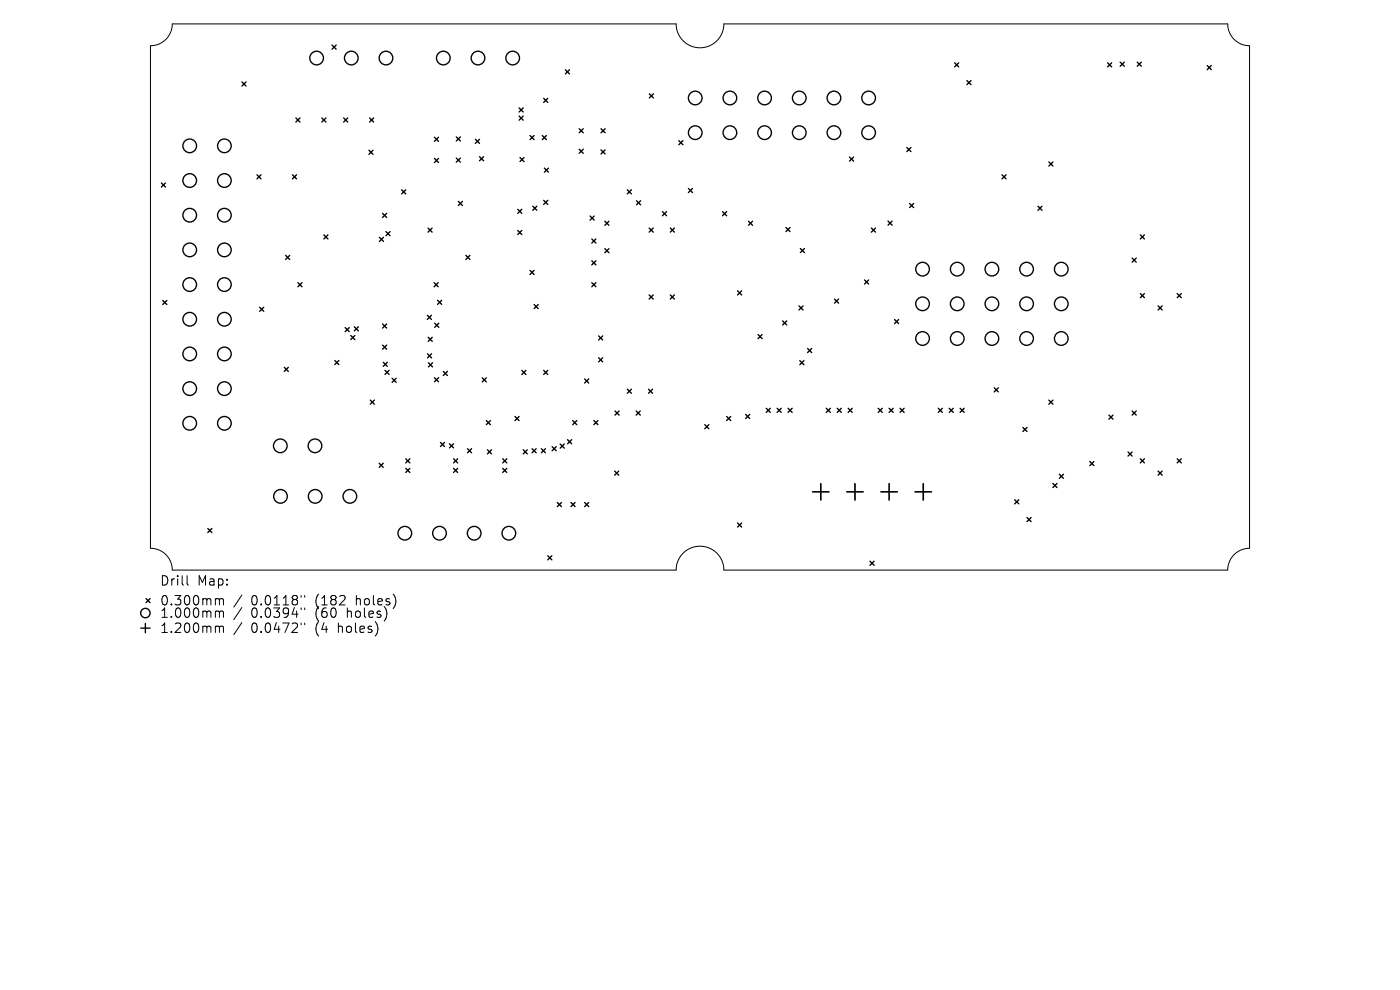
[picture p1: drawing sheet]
<svg xmlns="http://www.w3.org/2000/svg" width="297mm" height="210mm" viewBox="0 0 297 210" stroke-linecap="round" stroke-linejoin="round" font-family="sans-serif">
<defs><g id="words">
<g font-size="2.8">
<text x="33.8" y="124.5">Drill</text>
<text x="41.9" y="124.5">Map:</text>
<text x="33.8" y="128.7">0.300mm</text>
<text x="33.8" y="131.3">1.000mm</text>
<text x="53.3" y="128.7">0.0118&quot;</text>
<text x="53.3" y="131.3">0.0394&quot;</text>
<text x="67" y="128.7">(182</text>
<text x="67" y="131.3">(60</text>
<text x="73.9" y="131.3">holes)</text>
<text x="75.8" y="128.7">holes)</text>
<text x="33.8" y="134.5">1.200mm</text>
<text x="53.3" y="134.5">0.0472&quot;</text>
<text x="67" y="134.5">(4</text>
<text x="72" y="134.5">holes)</text>
</g>
</g></defs>
<g fill="none" stroke="#000" stroke-width=".21">
<path d="M36.6 5.1h106.8a5.1 5.1 0 0 0 5.1 5 5.1 5.1 0 0 0 5.1-5h106.9a4.6 4.6 0 0 0 4.6 4.6v106.6a4.6 4.6 0 0 0-4.6 4.6h-106.9a5.1 5.1 0 0 0-5.1-5 5.1 5.1 0 0 0-5.1 5h-106.8a4.6 4.6 0 0 0-4.7-4.6v-106.6a4.6 4.6 0 0 0 4.7-4.6zM39.7 122.1v1.7l.3 .3M46 127l.5 .1v.2M46 129.6h.3l.2 .3M46 132.8l.5 .1v.2M46.5 127.3l.3-.3 .5 .1 .1 1.2M46.5 127.3v1M46.5 129.9v1.1M46.5 133.1v1.1M46.5 129.9l.3-.3 .5 .1 .1 1.3M46.5 133.1l.3-.3 .5 .1 .1 1.3M51.3 126.2l-1.7 2.6"/>
<path d="M51.3 128.9l-1.7 2.5M51.3 132.1l-1.7 2.5M63.9 126.3v.4M63.9 129v.3M63.9 132.2v.3M64.6 126.3v.4M64.6 129v.3M64.6 132.2v.3"/>
</g>
<g fill="none" stroke="#000" stroke-width=".29">
<path d="M51.3 17.4l.9 .9M52.2 17.4l-.9 .9M70.4 9.6l.9 .8M71.3 9.6l-.9 .8M119.9 14.8l.9 .9M120.8 14.8l-.9 .9M137.8 19.9l.8 .9M138.6 19.9l-.8 .9M202.5 13.3l.9 .9M203.4 13.3l-.9 .9M205.1 17.1l.9 .9M206 17.1l-.9 .9"/>
<path d="M235 13.3l.8 .9M235.8 13.3l-.8 .9M237.6 13.2l.9 .9M238.5 13.2l-.9 .9M241.3 13.2l.8 .9M242.1 13.2l-.8 .9M256.1 13.9l.9 .9M257 13.9l-.9 .9M34.2 38.8l.9 .9M35.1 38.8l-.9 .9M54.5 37.1l.9 .8M55.4 37.1l-.9 .8"/>
<path d="M62 37.1l.9 .8M62.8 25l.8 .9M62.9 37.1l-.9 .8M63.6 25l-.8 .9M68.3 25l.8 .9M69.1 25l-.8 .9M72.9 25l.9 .9M73.8 25l-.9 .9M78.3 31.9l.8 .8M78.4 25l.9 .9M79.1 31.9l-.8 .8M79.3 25l-.9 .9"/>
<path d="M92.2 29.1l.8 .9M92.2 33.6l.8 .9M93 29.1l-.8 .9M93 33.6l-.8 .9M96.8 29l.9 .9M96.8 33.5l.9 .9M97.7 29l-.9 .9M97.7 33.5l-.9 .9M100.9 29.5l.8 .9M101.7 29.5l-.8 .9M101.7 33.2l.9 .9M102.6 33.2l-.9 .9"/>
<path d="M110.1 22.9l.9 .9M110.1 24.6l.9 .9M110.3 33.4l.9 .9M111 22.9l-.9 .9M111 24.6l-.9 .9M111.2 33.4l-.9 .9M112.4 28.8l.9 .8M113.3 28.8l-.9 .8M115 28.8l.9 .8M115.3 20.9l.9 .8M115.5 35.7l.9 .8M115.9 28.8l-.9 .8"/>
<path d="M116.2 20.9l-.9 .8M116.4 35.7l-.9 .8M122.9 27.3l.8 .9M122.9 31.6l.8 .9M123.7 27.3l-.8 .9M123.7 31.6l-.8 .9M127.5 27.3l.9 .9M127.5 31.8l.9 .9M128.4 27.3l-.9 .9M128.4 31.8l-.9 .9M144 29.8l.9 .9M144.9 29.8l-.9 .9"/>
<path d="M146 40l.9 .8M146.9 40l-.9 .8M180.2 33.3l.9 .9M181.1 33.3l-.9 .9M192.4 31.3l.9 .9M193.3 31.3l-.9 .9M212.6 37.1l.8 .8M213.4 37.1l-.8 .8M222.5 34.4l.9 .8M223.4 34.4l-.9 .8M60.6 54.2l.9 .8M61.5 54.2l-.9 .8"/>
<path d="M63.2 60l.9 .8M64.1 60l-.9 .8M68.7 49.8l.9 .9M69.6 49.8l-.9 .9M80.5 50.3l.9 .9M81.2 45.3l.8 .8M81.4 50.3l-.9 .9M81.9 49.1l.9 .9M82 45.3l-.8 .8M82.8 49.1l-.9 .9M85.2 40.3l.9 .8M86.1 40.3l-.9 .8"/>
<path d="M90.8 48.4l.9 .8M91.7 48.4l-.9 .8M92.1 60l.9 .8M93 60l-.9 .8M97.2 42.7l.9 .9M98.1 42.7l-.9 .9M98.8 54.2l.9 .8M99.7 54.2l-.9 .8M109.8 48.9l.9 .9M109.8 44.4l.9 .9M110.7 44.4l-.9 .9M110.7 48.9l-.9 .9"/>
<path d="M112.4 57.4l.9 .8M113 43.7l.9 .9M113.3 57.4l-.9 .8M113.9 43.7l-.9 .9M115.3 42.5l.9 .9M116.2 42.5l-.9 .9M125.2 45.8l.9 .9M125.5 50.7l.9 .9M125.5 55.3l.9 .9M125.5 60l.9 .8M126.1 45.8l-.9 .9M126.4 50.7l-.9 .9"/>
<path d="M126.4 55.3l-.9 .9M126.4 60l-.9 .8M128.3 46.9l.9 .9M128.3 52.7l.9 .9M129.2 46.9l-.9 .9M129.2 52.7l-.9 .9M133.1 40.3l.8 .8M133.9 40.3l-.8 .8M135 42.6l.9 .9M135.9 42.6l-.9 .9M137.7 48.4l.9 .8M138.6 48.4l-.9 .8"/>
<path d="M140.5 44.9l.9 .9M141.4 44.9l-.9 .9M142.2 48.4l.9 .8M143.1 48.4l-.9 .8M153.3 44.9l.8 .9M154.1 44.9l-.8 .9M158.8 46.9l.9 .9M159.7 46.9l-.9 .9M166.7 48.3l.9 .8M167.6 48.3l-.9 .8M169.8 52.7l.9 .9M170.7 52.7l-.9 .9"/>
<path d="M183.4 59.4l.9 .9M184.3 59.4l-.9 .9M184.9 48.4l.8 .8M185.7 48.4l-.8 .8M188.4 46.9l.9 .9M189.3 46.9l-.9 .9M193 43.2l.8 .8M193.8 43.2l-.8 .8M220.2 43.7l.9 .9M221.1 43.7l-.9 .9M240.2 54.7l.8 .9M241 54.7l-.8 .9"/>
<path d="M241.9 49.8l.9 .9M242.8 49.8l-.9 .9M34.5 63.7l.9 .9M35.4 63.7l-.9 .9M55.1 65.2l.9 .8M56 65.2l-.9 .8M60.3 77.9l.9 .9M61.2 77.9l-.9 .9M71 76.5l.9 .8M71.9 76.5l-.9 .8M73.2 69.5l.9 .9M74.1 69.5l-.9 .9"/>
<path d="M74.4 71.2l.9 .8M75.2 69.3l.8 .9M75.3 71.2l-.9 .8M76 69.3l-.8 .9M81.2 68.7l.8 .9M81.2 73.2l.8 .9M81.3 76.8l.9 .9M81.7 78.6l.8 .8M82 68.7l-.8 .9M82 73.2l-.8 .9M82.2 76.8l-.9 .9M82.5 78.6l-.8 .8"/>
<path d="M90.7 66.9l.8 .9M90.7 75.1l.9 .8M90.8 71.5l.9 .9M90.9 77l.9 .8M91.5 66.9l-.8 .9M91.6 75.1l-.9 .8M91.7 71.5l-.9 .9M91.8 77l-.9 .8M92.2 68.6l.9 .8M92.8 63.7l.9 .9M93.1 68.6l-.9 .8M93.7 63.7l-.9 .9"/>
<path d="M94 78.8l.9 .9M94.9 78.8l-.9 .9M110.7 78.6l.9 .8M111.6 78.6l-.9 .8M113.3 64.6l.9 .9M114.2 64.6l-.9 .9M115.3 78.6l.9 .8M116.2 78.6l-.9 .8M127 71.3l.9 .8M127 75.9l.9 .9M127.9 71.3l-.9 .8M127.9 75.9l-.9 .9"/>
<path d="M137.7 62.6l.9 .8M138.6 62.6l-.9 .8M142.2 62.6l.9 .8M143.1 62.6l-.9 .8M156.5 61.7l.8 .9M157.3 61.7l-.8 .9M160.8 71l.9 .8M161.7 71l-.9 .8M166 68.1l.9 .8M166.9 68.1l-.9 .8M169.5 64.9l.9 .9M169.7 76.5l.8 .9"/>
<path d="M170.4 64.9l-.9 .9M170.5 76.5l-.8 .9M171.3 73.9l.9 .9M172.2 73.9l-.9 .9M177 63.4l.9 .9M177.9 63.4l-.9 .9M189.8 67.8l.8 .9M190.6 67.8l-.8 .9M241.9 62.3l.9 .8M242.8 62.3l-.9 .8M245.7 64.9l.8 .9M246.5 64.9l-.8 .9"/>
<path d="M249.7 62.3l.9 .8M250.6 62.3l-.9 .8M78.6 84.9l.8 .8M79.4 84.9l-.8 .8M80.4 98.3l.9 .8M81.3 98.3l-.9 .8M83.2 80.2l.9 .9M84.1 80.2l-.9 .9M86.1 97.3l.9 .9M86.1 99.4l.9 .8M87 97.3l-.9 .9M87 99.4l-.9 .8"/>
<path d="M92.2 80.1l.8 .9M93 80.1l-.8 .9M93.4 93.8l.9 .9M94.3 93.8l-.9 .9M95.4 94.1l.8 .9M96.2 94.1l-.8 .9M96.2 97.3l.9 .9M96.2 99.4l.9 .8M97.1 97.3l-.9 .9M97.1 99.4l-.9 .8M99.2 95.2l.8 .9M100 95.2l-.8 .9"/>
<path d="M102.3 80.1l.9 .9M103.2 80.1l-.9 .9M103.2 89.2l.8 .9M103.4 95.4l.9 .9M104 89.2l-.8 .9M104.3 95.4l-.9 .9M106.6 97.3l.9 .9M106.6 99.4l.9 .8M107.5 97.3l-.9 .9M107.5 99.4l-.9 .8M109.3 88.3l.8 .9M110.1 88.3l-.8 .9"/>
<path d="M111 95.4l.9 .9M111.9 95.4l-.9 .9M112.9 95.2l.8 .9M113.7 95.2l-.8 .9M114.8 95.2l.9 .9M115.7 95.2l-.9 .9M117.1 94.7l.9 .9M118 94.7l-.9 .9M118.8 94.2l.9 .9M119.7 94.2l-.9 .9M120.4 93.3l.9 .8M121.3 93.3l-.9 .8"/>
<path d="M121.5 89.2l.9 .9M122.4 89.2l-.9 .9M124 80.4l.9 .9M124.9 80.4l-.9 .9M126 89.2l.8 .9M126.8 89.2l-.8 .9M130.4 99.9l.9 .9M130.5 87.2l.8 .9M131.3 99.9l-.9 .9M131.3 87.2l-.8 .9M133.1 82.6l.8 .8M133.9 82.6l-.8 .8"/>
<path d="M135 87.2l.8 .9M135.8 87.2l-.8 .9M137.6 82.6l.8 .8M138.4 82.6l-.8 .8M149.5 90.1l.9 .9M150.4 90.1l-.9 .9M154.1 88.3l.9 .9M155 88.3l-.9 .9M158.2 87.9l.8 .9M159 87.9l-.8 .9M162.5 86.6l.9 .9M163.4 86.6l-.9 .9"/>
<path d="M164.9 86.6l.8 .9M165.7 86.6l-.8 .9M167.2 86.6l.9 .9M168.1 86.6l-.9 .9M175.3 86.6l.9 .9M176.2 86.6l-.9 .9M177.6 86.6l.9 .9M178.5 86.6l-.9 .9M179.9 86.6l.9 .9M180.8 86.6l-.9 .9M186.3 86.6l.9 .9M187.2 86.6l-.9 .9"/>
<path d="M188.6 86.6l.9 .9M189.5 86.6l-.9 .9M190.9 86.6l.9 .9M191.8 86.6l-.9 .9M199 86.6l.9 .9M199.9 86.6l-.9 .9M201.4 86.6l.8 .9M202.2 86.6l-.8 .9M203.7 86.6l.8 .9M204.5 86.6l-.8 .9M210.9 82.3l.9 .8M211.8 82.3l-.9 .8"/>
<path d="M217 90.7l.9 .8M217.9 90.7l-.9 .8M222.5 84.9l.9 .8M223.4 84.9l-.9 .8M231.2 97.9l.9 .9M232.1 97.9l-.9 .9M235.3 88.1l.8 .8M236.1 88.1l-.8 .8M239.3 95.9l.9 .8M240.2 95.9l-.9 .8M240.2 87.2l.8 .9M241 87.2l-.8 .9"/>
<path d="M241.9 97.3l.9 .9M242.8 97.3l-.9 .9M245.7 99.9l.8 .9M246.5 99.9l-.8 .9M249.7 97.3l.9 .9M250.6 97.3l-.9 .9M44.1 112.1l.9 .9M45 112.1l-.9 .9M116.2 117.9l.9 .9M117.1 117.9l-.9 .9M118.2 106.6l.9 .9M119.1 106.6l-.9 .9"/>
<path d="M121.1 106.6l.9 .9M122 106.6l-.9 .9M124 106.6l.9 .9M124.9 106.6l-.9 .9M156.5 110.9l.8 .9M157.3 110.9l-.8 .9M184.6 119l.8 .9M185.4 119l-.8 .9M215.3 106l.8 .9M216.1 106l-.8 .9M217.9 109.8l.8 .8M218.7 109.8l-.8 .8"/>
<path d="M223.4 102.6l.8 .8M224.2 102.6l-.8 .8M224.7 100.6l.9 .9M225.6 100.6l-.9 .9M29.8 133.2h2M30.8 132.2v2M31 127l.8 .8M31.8 127l-.8 .8"/>
<circle cx="67.2" cy="12.3" r="1.45"/>
<circle cx="74.5" cy="12.3" r="1.45"/>
<circle cx="81.9" cy="12.3" r="1.45"/>
<circle cx="94" cy="12.3" r="1.45"/>
<circle cx="101.4" cy="12.3" r="1.45"/>
<circle cx="108.8" cy="12.3" r="1.45"/>
<circle cx="40.2" cy="30.9" r="1.45"/>
<circle cx="40.2" cy="38.3" r="1.45"/>
<circle cx="47.6" cy="30.9" r="1.45"/>
<circle cx="47.6" cy="38.3" r="1.45"/>
<circle cx="147.5" cy="28.1" r="1.45"/>
<circle cx="147.5" cy="20.8" r="1.45"/>
<circle cx="154.8" cy="28.1" r="1.45"/>
<circle cx="154.8" cy="20.8" r="1.45"/>
<circle cx="162.2" cy="28.1" r="1.45"/>
<circle cx="162.2" cy="20.8" r="1.45"/>
<circle cx="169.6" cy="28.1" r="1.45"/>
<circle cx="169.6" cy="20.8" r="1.45"/>
<circle cx="176.9" cy="28.1" r="1.45"/>
<circle cx="176.9" cy="20.8" r="1.45"/>
<circle cx="184.3" cy="20.8" r="1.45"/>
<circle cx="184.3" cy="28.1" r="1.45"/>
<circle cx="40.2" cy="45.7" r="1.45"/>
<circle cx="40.2" cy="53" r="1.45"/>
<circle cx="47.6" cy="45.7" r="1.45"/>
<circle cx="47.6" cy="53" r="1.45"/>
<circle cx="195.7" cy="57.1" r="1.45"/>
<circle cx="203.1" cy="57.1" r="1.45"/>
<circle cx="210.4" cy="57.1" r="1.45"/>
<circle cx="217.8" cy="57.1" r="1.45"/>
<circle cx="225.1" cy="57.1" r="1.45"/>
<circle cx="40.2" cy="67.7" r="1.45"/>
<circle cx="40.2" cy="75.1" r="1.45"/>
<circle cx="40.2" cy="60.4" r="1.45"/>
<circle cx="47.6" cy="67.7" r="1.45"/>
<circle cx="47.6" cy="75.1" r="1.45"/>
<circle cx="47.6" cy="60.4" r="1.45"/>
<circle cx="195.7" cy="64.5" r="1.45"/>
<circle cx="195.7" cy="71.8" r="1.45"/>
<circle cx="203.1" cy="64.5" r="1.45"/>
<circle cx="203.1" cy="71.8" r="1.45"/>
<circle cx="210.4" cy="64.5" r="1.45"/>
<circle cx="210.4" cy="71.8" r="1.45"/>
<circle cx="217.8" cy="64.5" r="1.45"/>
<circle cx="217.8" cy="71.8" r="1.45"/>
<circle cx="225.1" cy="64.5" r="1.45"/>
<circle cx="225.1" cy="71.8" r="1.45"/>
<circle cx="40.2" cy="89.8" r="1.45"/>
<circle cx="40.2" cy="82.4" r="1.45"/>
<circle cx="47.6" cy="89.8" r="1.45"/>
<circle cx="47.6" cy="82.4" r="1.45"/>
<circle cx="59.5" cy="94.6" r="1.45"/>
<circle cx="66.8" cy="94.6" r="1.45"/>
<circle cx="59.5" cy="105.3" r="1.45"/>
<circle cx="66.9" cy="105.3" r="1.45"/>
<circle cx="74.2" cy="105.3" r="1.45"/>
<circle cx="85.9" cy="113.1" r="1.45"/>
<circle cx="93.2" cy="113.1" r="1.45"/>
<circle cx="100.6" cy="113.1" r="1.45"/>
<circle cx="108" cy="113.1" r="1.45"/>
<circle cx="30.8" cy="130" r="1"/>
</g>
<path d="M172.4 104.3h3.5M174.1 102.6v3.5M179.6 104.3h3.5M181.4 102.6v3.5M186.9 104.3h3.5M188.6 102.6v3.5M194.1 104.3h3.5M195.9 102.6v3.5" fill="none" stroke="#000" stroke-width=".35"/>
<use href="#words"/>
</svg>
